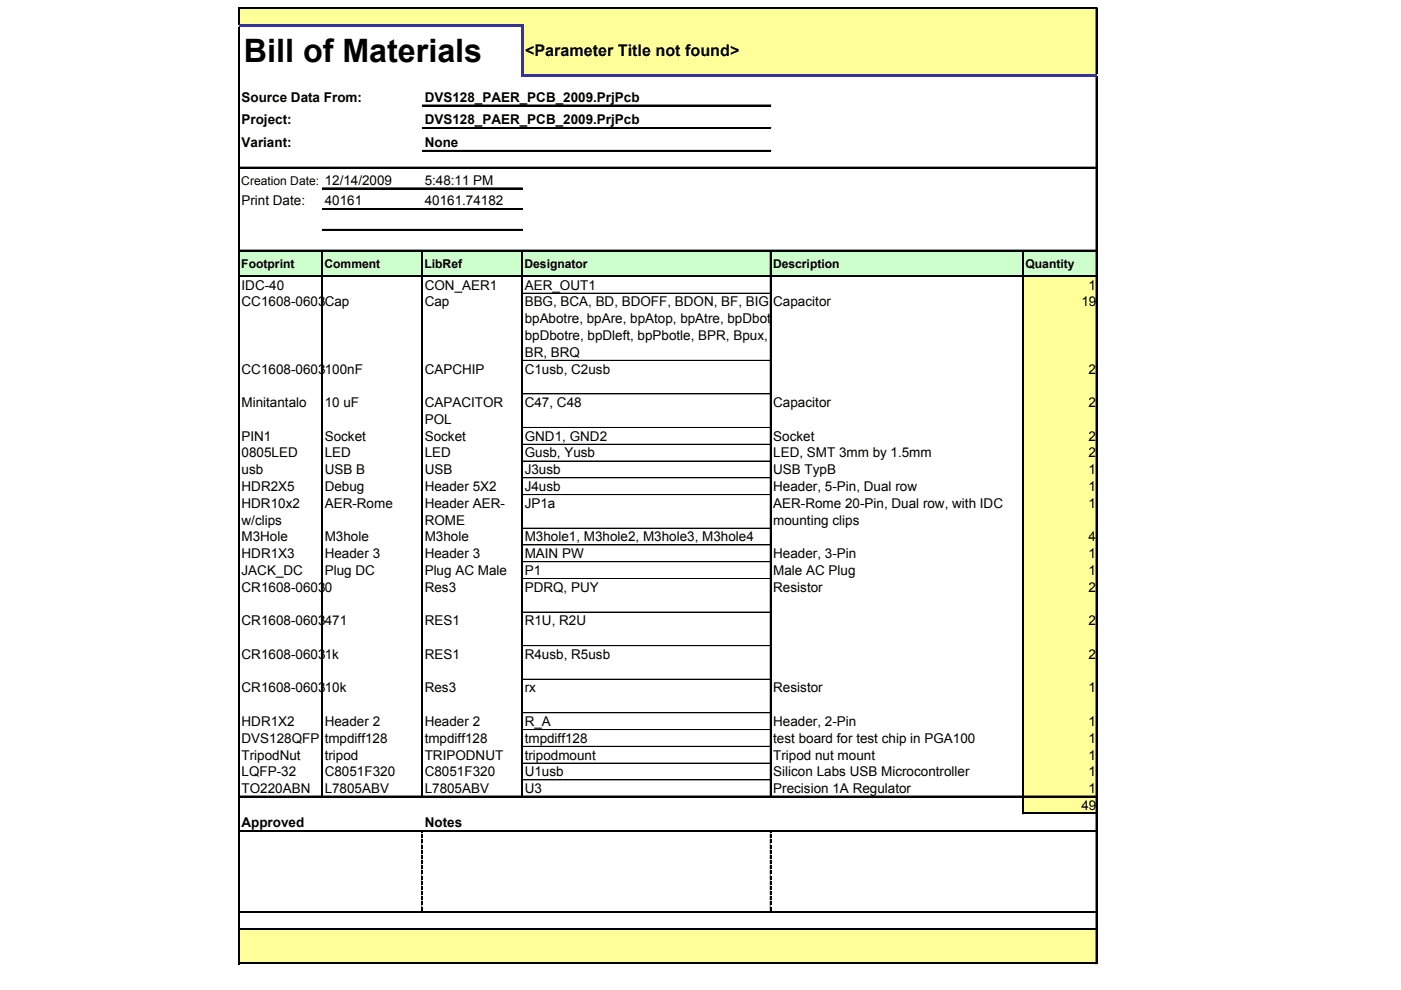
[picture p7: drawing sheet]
<svg xmlns="http://www.w3.org/2000/svg" width="297mm" height="210mm" viewBox="0 0 297 210" stroke-linecap="round" stroke-linejoin="round" font-family="sans-serif">
<defs><g id="words">
<text font-size="6.8" x="51.7" y="13.2">Bill of Materials</text>
<text font-size="3.4" x="111.3" y="11.9">&lt;Parameter Title not found&gt;</text>
<g font-size="2.9">
<text x="51.2" y="21.5">Source Data From:</text>
<text x="90" y="21.5">DVS128_PAER_PCB_2009.PrjPcb</text>
<text x="51.2" y="26.3">Project:</text>
<text x="90" y="26.3">DVS128_PAER_PCB_2009.PrjPcb</text>
<text x="51.2" y="31.1">Variant:</text>
<text x="90" y="31.1">None</text>
<text x="90" y="39.2">5:48:11 PM</text>
<text x="51.2" y="43.6">Print Date:</text>
<text x="68.8" y="43.6">40161</text>
<text x="90" y="43.6">40161.74182</text>
<text x="51.2" y="61.4">IDC-40</text>
<text x="51.2" y="65">CC1608-0603</text>
<text x="68.8" y="65">Cap</text>
<text x="90" y="61.4">CON_AER1</text>
<text x="90" y="65">Cap</text>
<text x="111.2" y="61.4">AER_OUT1</text>
<text x="111.2" y="65">BBG, BCA, BD, BDOFF, BDON, BF, BIG,</text>
<text x="163.9" y="65">Capacitor</text>
<text x="229.3" y="65">19</text>
<text x="230.8" y="61.4">1</text>
<text x="111.2" y="68.5">bpAbotre, bpAre, bpAtop, bpAtre, bpDbot,</text>
<text x="111.2" y="72.1">bpDbotre, bpDleft, bpPbotle, BPR, Bpux,</text>
<text x="111.2" y="75.6">BR, BRQ</text>
<text x="51.2" y="79.2">CC1608-0603</text>
<text x="68.8" y="79.2">100nF</text>
<text x="90" y="79.2">CAPCHIP</text>
<text x="111.2" y="79.2">C1usb, C2usb</text>
<text x="230.8" y="79.2">2</text>
<text x="51.2" y="86.3">Minitantalo</text>
<text x="68.8" y="86.3">10 uF</text>
<text x="90" y="86.3">CAPACITOR</text>
<text x="90" y="89.9">POL</text>
<text x="111.2" y="86.3">C47, C48</text>
<text x="163.9" y="86.3">Capacitor</text>
<text x="230.8" y="86.3">2</text>
<text x="51.2" y="93.4">PIN1</text>
<text x="68.8" y="93.4">Socket</text>
<text x="90" y="93.4">Socket</text>
<text x="111.2" y="93.4">GND1, GND2</text>
<text x="163.9" y="93.4">Socket</text>
<text x="230.8" y="93.4">2</text>
<text x="51.2" y="97">0805LED</text>
<text x="51.2" y="100.6">usb</text>
<text x="68.8" y="97">LED</text>
<text x="68.8" y="100.6">USB B</text>
<text x="90" y="97">LED</text>
<text x="90" y="100.6">USB</text>
<text x="111.2" y="97">Gusb, Yusb</text>
<text x="111.2" y="100.6">J3usb</text>
<text x="163.9" y="97">LED, SMT 3mm by 1.5mm</text>
<text x="163.9" y="100.6">USB TypB</text>
<text x="230.8" y="97">2</text>
<text x="230.8" y="100.6">1</text>
<text x="51.2" y="104.1">HDR2X5</text>
<text x="51.2" y="107.7">HDR10x2</text>
<text x="68.8" y="104.1">Debug</text>
<text x="68.8" y="107.7">AER-Rome</text>
<text x="90" y="104.1">Header 5X2</text>
<text x="90" y="107.7">Header AER-</text>
<text x="111.2" y="104.1">J4usb</text>
<text x="111.2" y="107.7">JP1a</text>
<text x="163.9" y="104.1">Header, 5-Pin, Dual row</text>
<text x="163.9" y="107.7">AER-Rome 20-Pin, Dual row, with IDC</text>
<text x="230.8" y="104.1">1</text>
<text x="230.8" y="107.7">1</text>
<text x="51.2" y="111.2">w/clips</text>
<text x="90" y="111.2">ROME</text>
<text x="163.9" y="111.2">mounting clips</text>
<text x="51.2" y="114.8">M3Hole</text>
<text x="51.2" y="118.3">HDR1X3</text>
<text x="68.8" y="114.8">M3hole</text>
<text x="68.8" y="118.3">Header 3</text>
<text x="90" y="114.8">M3hole</text>
<text x="90" y="118.3">Header 3</text>
<text x="111.2" y="114.8">M3hole1, M3hole2, M3hole3, M3hole4</text>
<text x="111.2" y="118.3">MAIN PW</text>
<text x="163.9" y="118.3">Header, 3-Pin</text>
<text x="230.8" y="114.8">4</text>
<text x="230.8" y="118.3">1</text>
<text x="51.2" y="121.9">JACK_DC</text>
<text x="51.2" y="125.5">CR1608-0603</text>
<text x="68.8" y="121.9">Plug DC</text>
<text x="68.8" y="125.5">0</text>
<text x="90" y="121.9">Plug AC Male</text>
<text x="90" y="125.5">Res3</text>
<text x="111.2" y="121.9">P1</text>
<text x="111.2" y="125.5">PDRQ, PUY</text>
<text x="163.9" y="121.9">Male AC Plug</text>
<text x="163.9" y="125.5">Resistor</text>
<text x="230.8" y="121.9">1</text>
<text x="230.8" y="125.5">2</text>
<text x="51.2" y="132.6">CR1608-0603</text>
<text x="68.8" y="132.6">471</text>
<text x="90" y="132.6">RES1</text>
<text x="111.2" y="132.6">R1U, R2U</text>
<text x="230.8" y="132.6">2</text>
<text x="51.2" y="139.7">CR1608-0603</text>
<text x="68.8" y="139.7">1k</text>
<text x="90" y="139.7">RES1</text>
<text x="111.2" y="139.7">R4usb, R5usb</text>
<text x="230.8" y="139.7">2</text>
<text x="51.2" y="146.8">CR1608-0603</text>
<text x="68.8" y="146.8">10k</text>
<text x="90" y="146.8">Res3</text>
<text x="111.2" y="146.8">rx</text>
<text x="163.9" y="146.8">Resistor</text>
<text x="230.8" y="146.8">1</text>
<text x="51.2" y="153.9">HDR1X2</text>
<text x="68.8" y="153.9">Header 2</text>
<text x="90" y="153.9">Header 2</text>
<text x="111.2" y="153.9">R_A</text>
<text x="163.9" y="153.9">Header, 2-Pin</text>
<text x="230.8" y="153.9">1</text>
<text x="51.2" y="157.5">DVS128QFP</text>
<text x="51.2" y="161">TripodNut</text>
<text x="68.8" y="157.5">tmpdiff128</text>
<text x="68.8" y="161">tripod</text>
<text x="90" y="157.5">tmpdiff128</text>
<text x="90" y="161">TRIPODNUT</text>
<text x="111.2" y="157.5">tmpdiff128</text>
<text x="111.2" y="161">tripodmount</text>
<text x="163.9" y="157.5">test board for test chip in PGA100</text>
<text x="163.9" y="161">Tripod nut mount</text>
<text x="230.8" y="157.5">1</text>
<text x="230.8" y="161">1</text>
<text x="51.2" y="164.6">LQFP-32</text>
<text x="68.8" y="164.6">C8051F320</text>
<text x="90" y="164.6">C8051F320</text>
<text x="111.2" y="164.6">U1usb</text>
<text x="163.9" y="164.6">Silicon Labs USB Microcontroller</text>
<text x="230.8" y="164.6">1</text>
<text x="51.2" y="168.2">TO220ABN</text>
<text x="68.8" y="168.2">L7805ABV</text>
<text x="90" y="168.2">L7805ABV</text>
<text x="111.2" y="168.2">U3</text>
<text x="163.9" y="168.2">Precision 1A Regulator</text>
<text x="229.3" y="171.7">49</text>
<text x="230.8" y="168.2">1</text>
<text x="51.2" y="175.3">Approved</text>
<text x="90" y="175.3">Notes</text>
</g>
<g font-size="2.6">
<text x="51.2" y="39.2">Creation Date: 12/14/2009</text>
<text x="51.2" y="56.8">Footprint</text>
<text x="68.8" y="56.8">Comment</text>
<text x="90" y="56.8">LibRef</text>
<text x="111.2" y="56.8">Designator</text>
<text x="163.9" y="56.8">Description</text>
<text x="217.4" y="56.8">Quantity</text>
</g>
</g></defs>
<g fill="#ff9">
<path d="M50.7 1.7h181.8v3.8h-181.8z"/>
<path d="M110.7 5.5h121.8v10.4h-121.8z"/>
</g>
<path d="M50.7 53.2h181.8v5.4h-181.8z" fill="#cfc"/>
<g fill="#ff9">
<path d="M217 58.6h15.5v3.6h-15.5z"/>
<path d="M217 62.2h15.5v14.2h-15.5z"/>
<path d="M217 76.4h15.5v7.1h-15.5z"/>
<path d="M217 83.5h15.5v7.1h-15.5z"/>
<path d="M217 90.6h15.5v3.6h-15.5z"/>
<path d="M217 94.2h15.5v3.6h-15.5z"/>
<path d="M217 97.7h15.5v3.6h-15.5z"/>
<path d="M217 101.3h15.5v3.6h-15.5z"/>
<path d="M217 104.9h15.5v7.1h-15.5z"/>
<path d="M217 112h15.5v3.6h-15.5z"/>
<path d="M217 115.5h15.5v3.6h-15.5z"/>
<path d="M217 119.1h15.5v3.6h-15.5z"/>
<path d="M217 122.7h15.5v7.1h-15.5z"/>
<path d="M217 129.8h15.5v7.1h-15.5z"/>
<path d="M217 136.9h15.5v7.1h-15.5z"/>
<path d="M217 144h15.5v7.1h-15.5z"/>
<path d="M217 151.1h15.5v3.6h-15.5z"/>
<path d="M217 154.7h15.5v3.6h-15.5z"/>
<path d="M217 158.2h15.5v3.6h-15.5z"/>
<path d="M217 161.8h15.5v3.6h-15.5z"/>
<path d="M217 165.4h15.5v3.5h-15.5z"/>
<path d="M217 168.9h15.5v3.6h-15.5z"/>
<path d="M50.7 197.1h181.8v7.2h-181.8z"/>
</g>
<path d="M50.6 1.6v3.6M232.4 1.8v13.8" fill="none" stroke="#000" stroke-width=".21"/>
<path d="M50.7 1.6v3.6M232.5 1.8v13.8" fill="none" stroke="#000" stroke-width=".25"/>
<path d="M110.5 5.7h.5v10.5h-.5z" fill="#339"/>
<g fill="none" stroke="#000" stroke-width=".21">
<path d="M50.6 5.7v198.7M50.8 1.6h181.8M232.4 16.2v188.2M68.2 53.3v115.8M89.4 53.3v115.8M110.6 53.3v115.8M163.3 53.3v115.8M216.8 53.3v119.3M89.4 176.6h.1M89.4 176.9v.8M89.4 178v.8M89.4 179.1v.8"/>
<path d="M163.3 176.6h.1M163.3 176.9v.8M163.3 178v.8M163.3 179.1v.8M89.4 180.2v.8M89.4 181.3v.8M89.4 182.4v.8M89.4 183.5v.8M89.4 184.6v.8M89.4 185.6v.9M89.4 186.7v.9M89.4 187.8v.9"/>
<path d="M89.4 188.9v.9M89.4 190v.8M89.4 191.1v.8M89.4 192.2v.8M89.4 193.3v.1M163.3 180.2v.8M163.3 181.3v.8M163.3 182.4v.8M163.3 183.5v.8M163.3 184.6v.8M163.3 185.6v.9M163.3 186.7v.9"/>
<path d="M163.3 187.8v.9M163.3 188.9v.9M163.3 190v.8M163.3 191.1v.8M163.3 192.2v.8M163.3 193.3v.1"/>
</g>
<path d="M50.7 5.7v198.7M232.5 16.2v188.2M68.3 53.3v115.8M89.5 53.3v115.8M110.7 53.3v115.8M163.4 53.3v115.8M217 53.3v119.3" fill="none" stroke="#000" stroke-width=".25"/>
<g fill="#000">
<path d="M89.4 176.6h.3zM89.4 176.9h.3v.8h-.3zM89.4 178h.3v.8h-.3zM89.4 179.1h.3v.8h-.3zM163.3 176.6h.3zM163.3 176.9h.3v.8h-.3zM163.3 178h.3v.8h-.3zM163.3 179.1h.3v.8h-.3zM89.4 180.2h.3v.8h-.3zM89.4 181.3h.3v.8h-.3zM89.4 182.4h.3v.8h-.3zM89.4 183.5h.3v.8h-.3z"/>
<path d="M89.4 184.6h.3v.8h-.3zM89.4 185.6h.3v.9h-.3zM89.4 186.7h.3v.9h-.3zM89.4 187.8h.3v.9h-.3zM89.4 188.9h.3v.9h-.3zM89.4 190h.3v.8h-.3zM89.4 191.1h.3v.8h-.3zM89.4 192.2h.3v.8h-.3zM89.4 193.3h.3v.1h-.3zM163.3 180.2h.3v.8h-.3zM163.3 181.3h.3v.8h-.3zM163.3 182.4h.3v.8h-.3z"/>
<path d="M163.3 183.5h.3v.8h-.3zM163.3 184.6h.3v.8h-.3zM163.3 185.6h.3v.9h-.3zM163.3 186.7h.3v.9h-.3zM163.3 187.8h.3v.9h-.3zM163.3 188.9h.3v.9h-.3zM163.3 190h.3v.8h-.3zM163.3 191.1h.3v.8h-.3zM163.3 192.2h.3v.8h-.3zM163.3 193.3h.3v.1h-.3z"/>
</g>
<path d="M50.8 1.7h181.8" fill="none" stroke="#000" stroke-width=".27"/>
<g fill="#339">
<path d="M50.6 5.2h60.4v.5h-60.4z"/>
<path d="M111 15.6h121.6v.6h-121.6z"/>
</g>
<g fill="none" stroke="#000" stroke-width=".21">
<path d="M50.8 35.4h181.8M68.3 39.8h42.5M89.5 22.3h74M89.5 27.1h74M89.5 31.9h74M50.8 53h181.8M50.8 58.5h181.8M68.3 44.2h42.5M68.3 48.6h42.5M110.9 62.2h52.4M110.9 76.4h52.4M110.9 83.5h52.4"/>
<path d="M110.9 90.6h52.4M110.9 94.2h52.4M110.9 97.7h52.4M110.9 101.3h52.4M110.9 104.9h52.4M110.9 112h52.4M110.9 115.5h52.4M110.9 119.1h52.4M110.9 122.7h52.4M110.9 129.8h52.4M110.9 136.9h52.4M110.9 144h52.4"/>
<path d="M110.9 151.1h52.4M110.9 154.7h52.4M110.9 158.2h52.4M50.8 168.8h181.8M50.8 176.2h181.8M110.9 161.8h52.4M110.9 165.4h52.4M217.1 172.3h15.5M50.8 193.3h181.8M50.8 196.9h181.8M50.8 204.1h181.8"/>
</g>
<g fill="none" stroke="#000" stroke-width=".27">
<path d="M50.8 35.6h181.8M68.3 40h42.5M89.5 22.4h74M89.5 27.2h74M89.5 32h74M50.8 53.2h181.8M50.8 58.6h181.8M68.3 44.4h42.5M68.3 48.8h42.5M50.8 168.9h181.8M50.8 176.3h181.8M217.1 172.5h15.5"/>
<path d="M50.8 193.4h181.8M50.8 197.1h181.8M50.8 204.3h181.8"/>
</g>
<use href="#words"/>
</svg>
